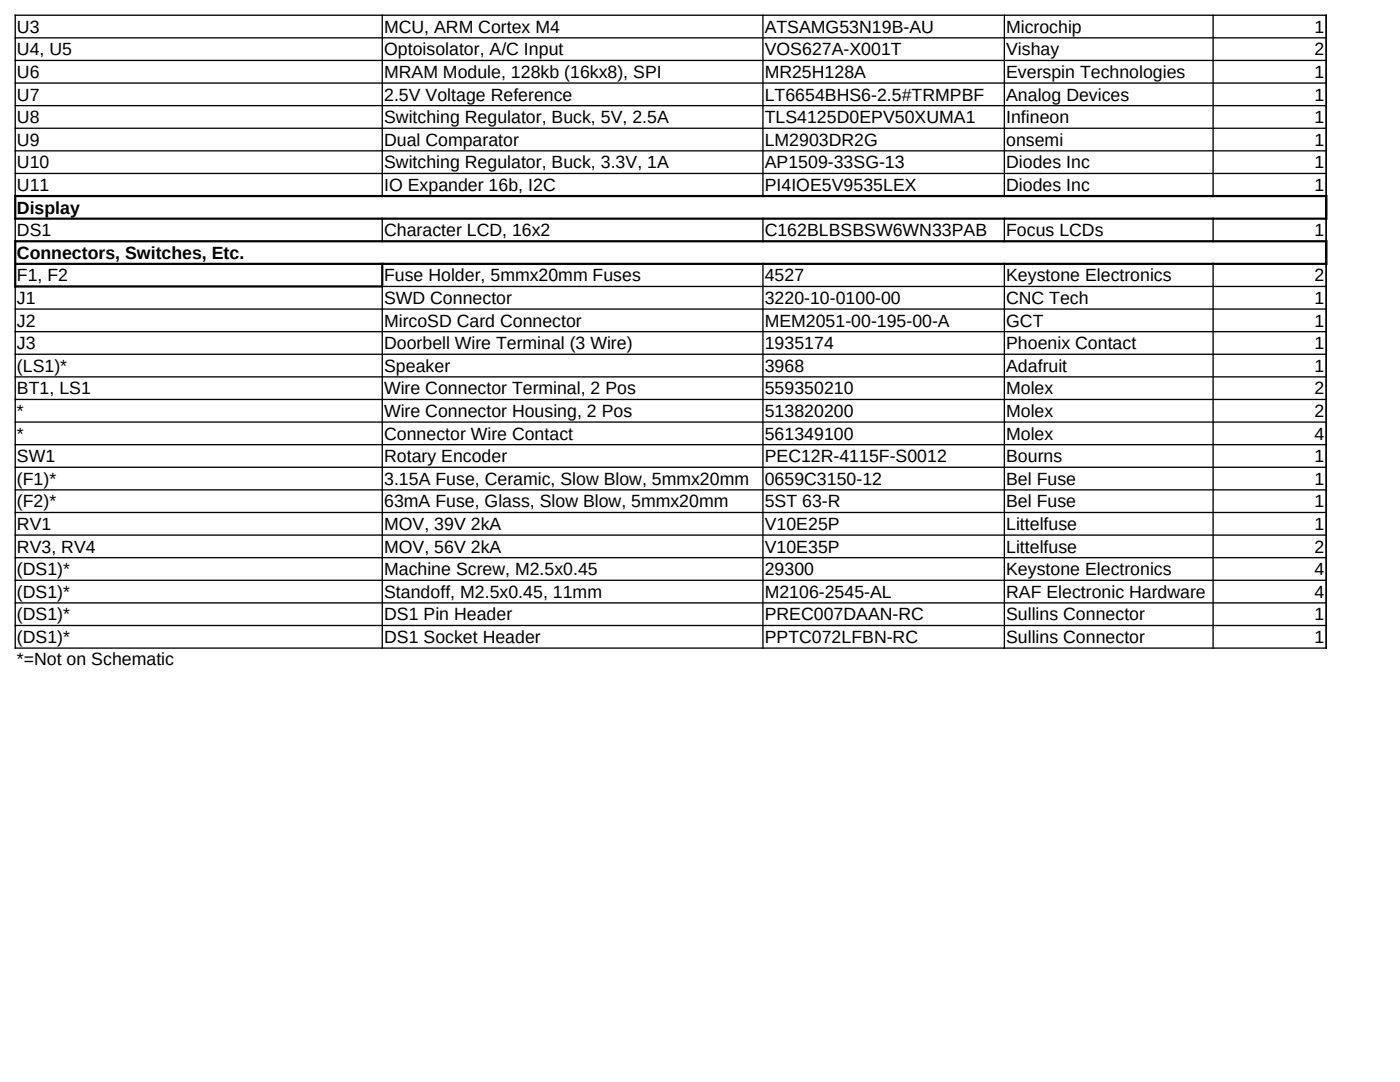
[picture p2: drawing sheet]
<svg xmlns="http://www.w3.org/2000/svg" width="279mm" height="216mm" viewBox="0 0 279 216" stroke-linecap="round" stroke-linejoin="round" font-family="sans-serif">
<defs><g id="words">
<g font-size="3.5">
<text x="3.4" y="6.5">U3</text>
<text x="3.4" y="11">U4, U5</text>
<text x="76.7" y="6.5">MCU, ARM Cortex M4</text>
<text x="76.7" y="11">Optoisolator, A/C Input</text>
<text x="152.6" y="6.5">ATSAMG53N19B-AU</text>
<text x="152.6" y="11">VOS627A-X001T</text>
<text x="200.8" y="6.5">Microchip</text>
<text x="200.8" y="11">Vishay</text>
<text x="262.3" y="6.5">1</text>
<text x="262.3" y="11">2</text>
<text x="3.4" y="15.6">U6</text>
<text x="76.7" y="15.6">MRAM Module, 128kb (16kx8), SPI</text>
<text x="152.6" y="15.6">MR25H128A</text>
<text x="200.8" y="15.6">Everspin Technologies</text>
<text x="262.3" y="15.6">1</text>
<text x="3.4" y="20.1">U7</text>
<text x="76.7" y="20.1">2.5V Voltage Reference</text>
<text x="152.6" y="20.1">LT6654BHS6-2.5#TRMPBF</text>
<text x="200.8" y="20.1">Analog Devices</text>
<text x="262.3" y="20.1">1</text>
<text x="3.4" y="24.6">U8</text>
<text x="3.4" y="29.1">U9</text>
<text x="76.7" y="24.6">Switching Regulator, Buck, 5V, 2.5A</text>
<text x="76.7" y="29.1">Dual Comparator</text>
<text x="152.6" y="24.6">TLS4125D0EPV50XUMA1</text>
<text x="152.6" y="29.1">LM2903DR2G</text>
<text x="200.8" y="24.6">Infineon</text>
<text x="200.8" y="29.1">onsemi</text>
<text x="262.3" y="24.6">1</text>
<text x="262.3" y="29.1">1</text>
<text x="3.4" y="33.6">U10</text>
<text x="76.7" y="33.6">Switching Regulator, Buck, 3.3V, 1A</text>
<text x="152.6" y="33.6">AP1509-33SG-13</text>
<text x="200.8" y="33.6">Diodes Inc</text>
<text x="262.3" y="33.6">1</text>
<text x="3.4" y="38.1">U11</text>
<text x="76.7" y="38.1">IO Expander 16b, I2C</text>
<text x="152.6" y="38.1">PI4IOE5V9535LEX</text>
<text x="200.8" y="38.1">Diodes Inc</text>
<text x="262.3" y="38.1">1</text>
<text x="3.4" y="42.6">Display</text>
<text x="3.4" y="47.1">DS1</text>
<text x="76.7" y="47.1">Character LCD, 16x2</text>
<text x="152.6" y="47.1">C162BLBSBSW6WN33PAB</text>
<text x="200.8" y="47.1">Focus LCDs</text>
<text x="262.3" y="47.1">1</text>
<text x="3.4" y="51.6">Connectors, Switches, Etc.</text>
<text x="3.4" y="56.2">F1, F2</text>
<text x="76.7" y="56.2">Fuse Holder, 5mmx20mm Fuses</text>
<text x="152.6" y="56.2">4527</text>
<text x="200.8" y="56.2">Keystone Electronics</text>
<text x="262.3" y="56.2">2</text>
<text x="3.4" y="60.6">J1</text>
<text x="3.4" y="65.2">J2</text>
<text x="76.7" y="60.6">SWD Connector</text>
<text x="76.7" y="65.2">MircoSD Card Connector</text>
<text x="152.6" y="60.6">3220-10-0100-00</text>
<text x="152.6" y="65.2">MEM2051-00-195-00-A</text>
<text x="200.8" y="60.6">CNC Tech</text>
<text x="200.8" y="65.2">GCT</text>
<text x="262.3" y="60.6">1</text>
<text x="262.3" y="65.2">1</text>
<text x="3.4" y="69.7">J3</text>
<text x="76.7" y="69.7">Doorbell Wire Terminal (3 Wire)</text>
<text x="152.6" y="69.7">1935174</text>
<text x="200.8" y="69.7">Phoenix Contact</text>
<text x="262.3" y="69.7">1</text>
<text x="3.4" y="74.2">(LS1)*</text>
<text x="76.7" y="74.2">Speaker</text>
<text x="152.6" y="74.2">3968</text>
<text x="200.8" y="74.2">Adafruit</text>
<text x="262.3" y="74.2">1</text>
<text x="3.4" y="78.7">BT1, LS1</text>
<text x="3.4" y="83.2">*</text>
<text x="76.7" y="78.7">Wire Connector Terminal, 2 Pos</text>
<text x="76.7" y="83.2">Wire Connector Housing, 2 Pos</text>
<text x="152.6" y="78.7">559350210</text>
<text x="152.6" y="83.2">513820200</text>
<text x="200.8" y="78.7">Molex</text>
<text x="200.8" y="83.2">Molex</text>
<text x="262.3" y="78.7">2</text>
<text x="262.3" y="83.2">2</text>
<text x="3.4" y="87.7">*</text>
<text x="76.7" y="87.7">Connector Wire Contact</text>
<text x="152.6" y="87.7">561349100</text>
<text x="200.8" y="87.7">Molex</text>
<text x="262.3" y="87.7">4</text>
<text x="3.4" y="92.2">SW1</text>
<text x="76.7" y="92.2">Rotary Encoder</text>
<text x="152.6" y="92.2">PEC12R-4115F-S0012</text>
<text x="200.8" y="92.2">Bourns</text>
<text x="262.3" y="92.2">1</text>
<text x="3.4" y="96.7">(F1)*</text>
<text x="3.4" y="101.3">(F2)*</text>
<text x="76.7" y="96.7">3.15A Fuse, Ceramic, Slow Blow, 5mmx20mm</text>
<text x="76.7" y="101.3">63mA Fuse, Glass, Slow Blow, 5mmx20mm</text>
<text x="152.6" y="96.7">0659C3150-12</text>
<text x="152.6" y="101.3">5ST 63-R</text>
<text x="200.8" y="96.7">Bel Fuse</text>
<text x="200.8" y="101.3">Bel Fuse</text>
<text x="262.3" y="96.7">1</text>
<text x="262.3" y="101.3">1</text>
<text x="3.4" y="105.8">RV1</text>
<text x="76.7" y="105.8">MOV, 39V 2kA</text>
<text x="152.6" y="105.8">V10E25P</text>
<text x="200.8" y="105.8">Littelfuse</text>
<text x="262.3" y="105.8">1</text>
<text x="3.4" y="110.3">RV3, RV4</text>
<text x="76.7" y="110.3">MOV, 56V 2kA</text>
<text x="152.6" y="110.3">V10E35P</text>
<text x="200.8" y="110.3">Littelfuse</text>
<text x="262.3" y="110.3">2</text>
<text x="3.4" y="114.8">(DS1)*</text>
<text x="3.4" y="119.3">(DS1)*</text>
<text x="76.7" y="114.8">Machine Screw, M2.5x0.45</text>
<text x="76.7" y="119.3">Standoff, M2.5x0.45, 11mm</text>
<text x="152.6" y="114.8">29300</text>
<text x="152.6" y="119.3">M2106-2545-AL</text>
<text x="200.8" y="114.8">Keystone Electronics</text>
<text x="200.8" y="119.3">RAF Electronic Hardware</text>
<text x="262.3" y="114.8">4</text>
<text x="262.3" y="119.3">4</text>
<text x="3.4" y="123.8">(DS1)*</text>
<text x="76.7" y="123.8">DS1 Pin Header</text>
<text x="152.6" y="123.8">PREC007DAAN-RC</text>
<text x="200.8" y="123.8">Sullins Connector</text>
<text x="262.3" y="123.8">1</text>
<text x="3.4" y="128.3">(DS1)*</text>
<text x="76.7" y="128.3">DS1 Socket Header</text>
<text x="152.6" y="128.3">PPTC072LFBN-RC</text>
<text x="200.8" y="128.3">Sullins Connector</text>
<text x="262.3" y="128.3">1</text>
<text x="3.4" y="132.7">*=Not on Schematic</text>
</g>
</g></defs>
<g fill="none" stroke="#000" stroke-width=".26">
<path d="M2.9 3h261.9M2.9 7.6h261.9M2.9 12.1h261.9M2.9 16.6h261.9M3 2.9v36.4M76.3 2.9v36.4M152.3 2.9v36.4M200.4 2.9v36.4M242.1 2.9v36.4M264.7 2.9v36.4M2.9 21.1h261.9M2.9 25.6h261.9"/>
<path d="M2.9 30.1h261.9M2.9 34.6h261.9M3 43.4v5M3 56.9v72.6M76.2 57.2h188.6M76.3 43.4v5M76.3 57v72.5M152.3 43.4v5M152.3 52.4v77.1M200.4 43.4v5M200.4 52.4v77.1M242.1 43.4v5"/>
<path d="M242.1 52.4v77.1M264.7 43.4v5M264.7 52.4v77.1M2.9 61.7h261.9M2.9 66.2h261.9M2.9 70.7h261.9M2.9 75.2h261.9M2.9 79.7h261.9M2.9 84.2h261.9M2.9 88.7h261.9M2.9 93.2h261.9M2.9 97.8h261.9"/>
<path d="M2.9 102.3h261.9M2.9 106.8h261.9M2.9 111.3h261.9M2.9 115.8h261.9M2.9 120.3h261.9M2.9 124.8h261.9M2.9 129.3h261.9"/>
</g>
<path d="M2.9 39.1h261.9M3 38.9v4.9M264.7 38.9v4.9M2.8 52.6h262M2.9 43.6h261.9M2.9 48.1h261.9M2.9 57.2h73.5M3 47.9v9.5M76.3 52.4v4.9M264.7 47.9v5" fill="none" stroke="#000" stroke-width=".44"/>
<use href="#words"/>
</svg>
